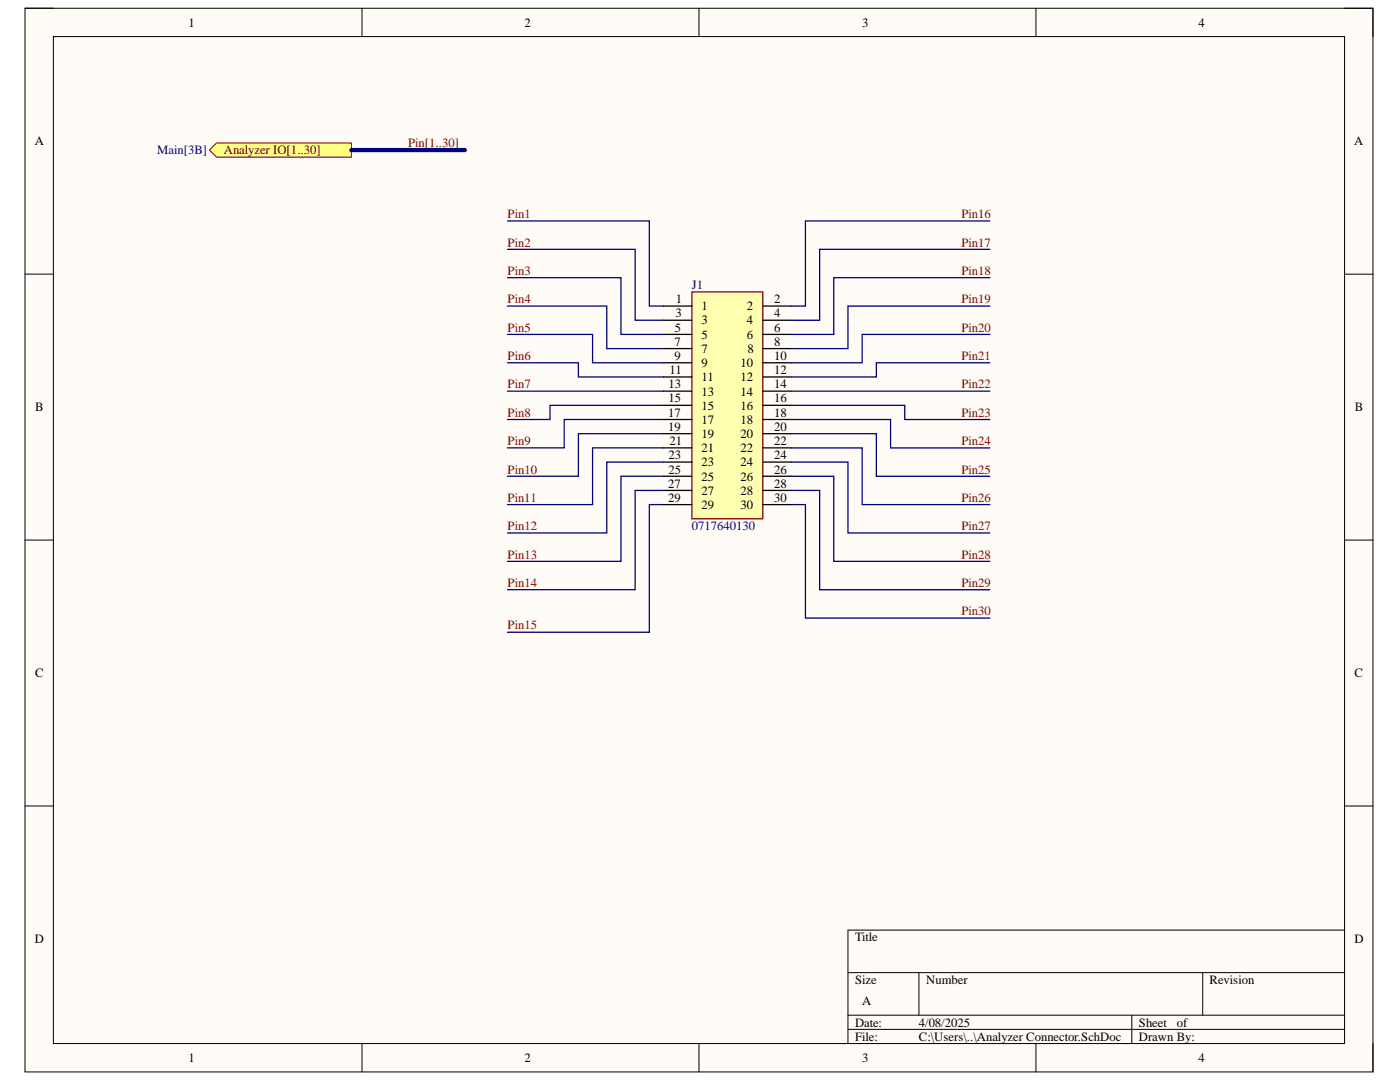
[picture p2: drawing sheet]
<svg xmlns="http://www.w3.org/2000/svg" width="279mm" height="216mm" viewBox="0 0 279 216" stroke-linecap="round" stroke-linejoin="round" font-family="sans-serif">
<defs><g id="words">
<g font-size="2.5">
<text x="37.6" y="5.3">1</text>
<text x="104.7" y="5.3">2</text>
<text x="172.1" y="5.3">3</text>
<text x="239.2" y="5.3">4</text>
<text x="6.9" y="29">A</text>
<text x="270.2" y="29">A</text>
<text x="134.8" y="63.3">3</text>
<text x="134.9" y="60.5">1</text>
<text x="140" y="62">1</text>
<text x="140" y="64.7">3</text>
<text x="149.1" y="62">2</text>
<text x="149.1" y="64.7">4</text>
<text x="154.5" y="60.5">2</text>
<text x="154.5" y="63.3">4</text>
<text x="134.6" y="69">7</text>
<text x="134.6" y="71.8">9</text>
<text x="134.7" y="66.2">5</text>
<text x="140" y="67.6">5</text>
<text x="140" y="70.4">7</text>
<text x="149.1" y="67.6">6</text>
<text x="149.2" y="70.4">8</text>
<text x="154.5" y="66.2">6</text>
<text x="154.5" y="69">8</text>
<text x="154.5" y="71.8">10</text>
<text x="133.4" y="77.5">13</text>
<text x="133.6" y="74.6">11</text>
<text x="140" y="73.3">9</text>
<text x="140" y="76.1">11</text>
<text x="147.8" y="73.3">10</text>
<text x="147.8" y="76.1">12</text>
<text x="154.5" y="74.6">12</text>
<text x="154.5" y="77.5">14</text>
<text x="7" y="82.1">B</text>
<text x="133.3" y="83.2">17</text>
<text x="133.4" y="80.3">15</text>
<text x="140" y="78.9">13</text>
<text x="140" y="81.7">15</text>
<text x="147.8" y="78.9">14</text>
<text x="147.8" y="81.7">16</text>
<text x="154.5" y="80.3">16</text>
<text x="154.5" y="83.2">18</text>
<text x="270.4" y="82.1">B</text>
<text x="133.3" y="86">19</text>
<text x="133.6" y="88.8">21</text>
<text x="140" y="84.6">17</text>
<text x="140" y="87.4">19</text>
<text x="147.8" y="84.6">18</text>
<text x="147.8" y="87.4">20</text>
<text x="154.5" y="86">20</text>
<text x="154.5" y="88.8">22</text>
<text x="133.4" y="91.6">23</text>
<text x="133.4" y="94.5">25</text>
<text x="140" y="90.3">21</text>
<text x="140" y="93.1">23</text>
<text x="140" y="95.9">25</text>
<text x="147.8" y="90.3">22</text>
<text x="147.8" y="93.1">24</text>
<text x="147.8" y="95.9">26</text>
<text x="154.5" y="91.6">24</text>
<text x="154.5" y="94.5">26</text>
<text x="133.3" y="97.3">27</text>
<text x="133.3" y="100.1">29</text>
<text x="140" y="98.7">27</text>
<text x="140" y="101.6">29</text>
<text x="147.8" y="98.7">28</text>
<text x="147.8" y="101.6">30</text>
<text x="154.5" y="97.3">28</text>
<text x="154.5" y="100.1">30</text>
<text x="7" y="135.1">C</text>
<text x="270.3" y="135.1">C</text>
<text x="6.9" y="188.2">D</text>
<text x="170.6" y="187.9">Title</text>
<text x="270.3" y="188.2">D</text>
<text x="170.6" y="196.3">Size</text>
<text x="184.8" y="196.3">Number</text>
<text x="241.4" y="196.3">Revision</text>
<text x="172.1" y="200.6">A</text>
<text x="170.6" y="204.9">Date:</text>
<text x="170.6" y="207.6">File:</text>
<text x="183.4" y="204.9">4/08/2025</text>
<text x="183.4" y="207.6">C:\Users\..\Analyzer Connector.SchDoc</text>
<text x="227.3" y="204.9">Sheet</text>
<text x="227.3" y="207.6">Drawn By:</text>
<text x="234.9" y="204.9">of</text>
<text x="37.6" y="211.9">1</text>
<text x="104.7" y="211.9">2</text>
<text x="172.1" y="211.9">3</text>
<text x="239.2" y="211.9">4</text>
</g>
<g font-size="2.5" fill="#800000">
<text x="81.4" y="29.4">Pin[1..30]</text>
<text x="44.6" y="30.8">Analyzer IO[1..30]</text>
<text x="101.3" y="43.5">Pin1</text>
<text x="191.9" y="43.5">Pin16</text>
<text x="101.3" y="49.2">Pin2</text>
<text x="191.9" y="49.2">Pin17</text>
<text x="101.3" y="54.9">Pin3</text>
<text x="191.9" y="54.9">Pin18</text>
<text x="101.3" y="60.5">Pin4</text>
<text x="191.9" y="60.5">Pin19</text>
<text x="101.3" y="66.2">Pin5</text>
<text x="101.3" y="71.8">Pin6</text>
<text x="191.9" y="66.2">Pin20</text>
<text x="191.9" y="71.8">Pin21</text>
<text x="101.3" y="77.5">Pin7</text>
<text x="191.9" y="77.5">Pin22</text>
<text x="101.3" y="83.2">Pin8</text>
<text x="191.9" y="83.2">Pin23</text>
<text x="101.3" y="88.8">Pin9</text>
<text x="191.9" y="88.8">Pin24</text>
<text x="101.3" y="94.5">Pin10</text>
<text x="191.9" y="94.5">Pin25</text>
<text x="101.3" y="100.1">Pin11</text>
<text x="191.9" y="100.1">Pin26</text>
<text x="101.3" y="105.8">Pin12</text>
<text x="191.9" y="105.8">Pin27</text>
<text x="101.3" y="111.5">Pin13</text>
<text x="191.9" y="111.5">Pin28</text>
<text x="101.3" y="117.1">Pin14</text>
<text x="191.9" y="117.1">Pin29</text>
<text x="101.3" y="125.6">Pin15</text>
<text x="191.9" y="122.8">Pin30</text>
</g>
<g font-size="2.5" fill="#000080">
<text x="31.4" y="30.8">Main[3B]</text>
<text x="138.1" y="57.6">J1</text>
<text x="138.1" y="105.8">0717640130</text>
</g>
</g></defs>
<path d="M5 1.6h269v212.3h-269z" fill-rule="evenodd" fill="#fffcf8"/>
<path d="M5 1.6h269v212.3h-269z" fill="none" stroke="#000" stroke-width=".2"/>
<path d="M10.7 7.3h257.6v200.9h-257.6z" fill-rule="evenodd" fill="#fffcf8"/>
<g fill="none" stroke="#000" stroke-width=".2">
<path d="M5 1.6h5.7M10.7 7.3h257.6v200.9h-257.6zM72.2 1.6v5.7M139.5 1.6v5.7M206.8 1.6v5.7M268.3 1.6h5.7v5.7M5 54.7h5.7M268.3 54.7h5.7M5 107.8h5.7M268.3 107.8h5.7M5 160.8h5.7M268.3 160.8h5.7"/>
<path d="M169.2 194.1h99.1M183.4 194.1v8.5M240 194.1v8.5M268.3 185.6h-99.1v22.6M72.2 208.2v5.7M139.5 208.2v5.7M169.2 202.6h99.1M169.2 205.4h99.1M206.8 208.2v5.7M225.9 202.6v5.6M274 208.2v5.7"/>
</g>
<path d="M138.1 58.2h14.1v45.3h-14.1z" fill-rule="evenodd" fill="#ffffb0"/>
<path d="M138.1 58.2h14.1v45.3h-14.1z" fill="none" stroke="#800000" stroke-width=".25"/>
<g fill="none" stroke="#000" stroke-width=".25">
<path d="M132.4 61.1h5.7M132.4 63.9h5.7M132.4 66.7h5.7M132.4 69.6h5.7M132.4 72.4h5.7M132.4 75.2h5.7M132.4 78.1h5.7M152.2 61.1h5.7M152.2 63.9h5.7M152.2 66.7h5.7M152.2 69.6h5.7M152.2 72.4h5.7"/>
<path d="M152.2 75.2h5.7M152.2 78.1h5.7M132.4 80.9h5.7M132.4 83.7h5.7M132.4 86.5h5.7M132.4 89.4h5.7M132.4 92.2h5.7M132.4 95h5.7M132.4 97.9h5.7M152.2 80.9h5.7M152.2 83.7h5.7M152.2 86.5h5.7"/>
<path d="M152.2 89.4h5.7M152.2 92.2h5.7M152.2 95h5.7M152.2 97.9h5.7M132.4 100.7h5.7M152.2 100.7h5.7"/>
</g>
<path d="M41.8 29.9l1.4-1.4h26.9v2.9h-26.9z" fill-rule="evenodd" fill="#ffff80"/>
<path d="M41.8 29.9l1.4-1.4h26.9v2.9h-26.9z" fill="none" stroke="#800000" stroke-width=".2"/>
<g fill="none" stroke="#000080" stroke-width=".25">
<path d="M101.3 55.4h22.6v11.3h8.5M101.3 49.8h25.5v14.1h5.6M101.3 44.1h28.3v17h2.8M197.5 55.4h-31.1v11.3h-8.5M197.5 49.8h-33.9v14.1h-5.7M197.5 44.1h-36.8v17h-2.8M101.3 72.4h14.1v2.8h17M101.3 66.7h17v5.7h14.1M101.3 61.1h19.8v8.5h11.3M101.3 78.1h31.1M157.9 78.1h39.6M197.5 72.4h-22.6v2.8h-17"/>
<path d="M197.5 66.7h-25.4v5.7h-14.2M197.5 61.1h-28.3v8.5h-11.3M132.4 80.9h-22.6v2.8h-8.5M132.4 83.7h-19.8v5.7h-11.3M132.4 86.5h-17v8.5h-14.1M132.4 89.4h-14.1v11.3h-17M132.4 92.2h-11.3v14.1h-19.8M132.4 95h-8.5v17h-22.6M132.4 97.9h-5.6v19.8h-25.5M157.9 80.9h22.7v2.8h16.9M157.9 83.7h19.8v5.7h19.8M157.9 86.5h17v8.5h22.6"/>
<path d="M157.9 89.4h14.2v11.3h25.4M157.9 92.2h11.3v14.1h28.3M157.9 95h8.5v17h31.1M157.9 97.9h5.7v19.8h33.9M132.4 100.7h-2.8v25.5h-28.3M157.9 100.7h2.8v22.6h36.8"/>
</g>
<path d="M70.1 29.9h22.7" fill="none" stroke="#000080" stroke-width=".85"/>
<use href="#words"/>
</svg>
